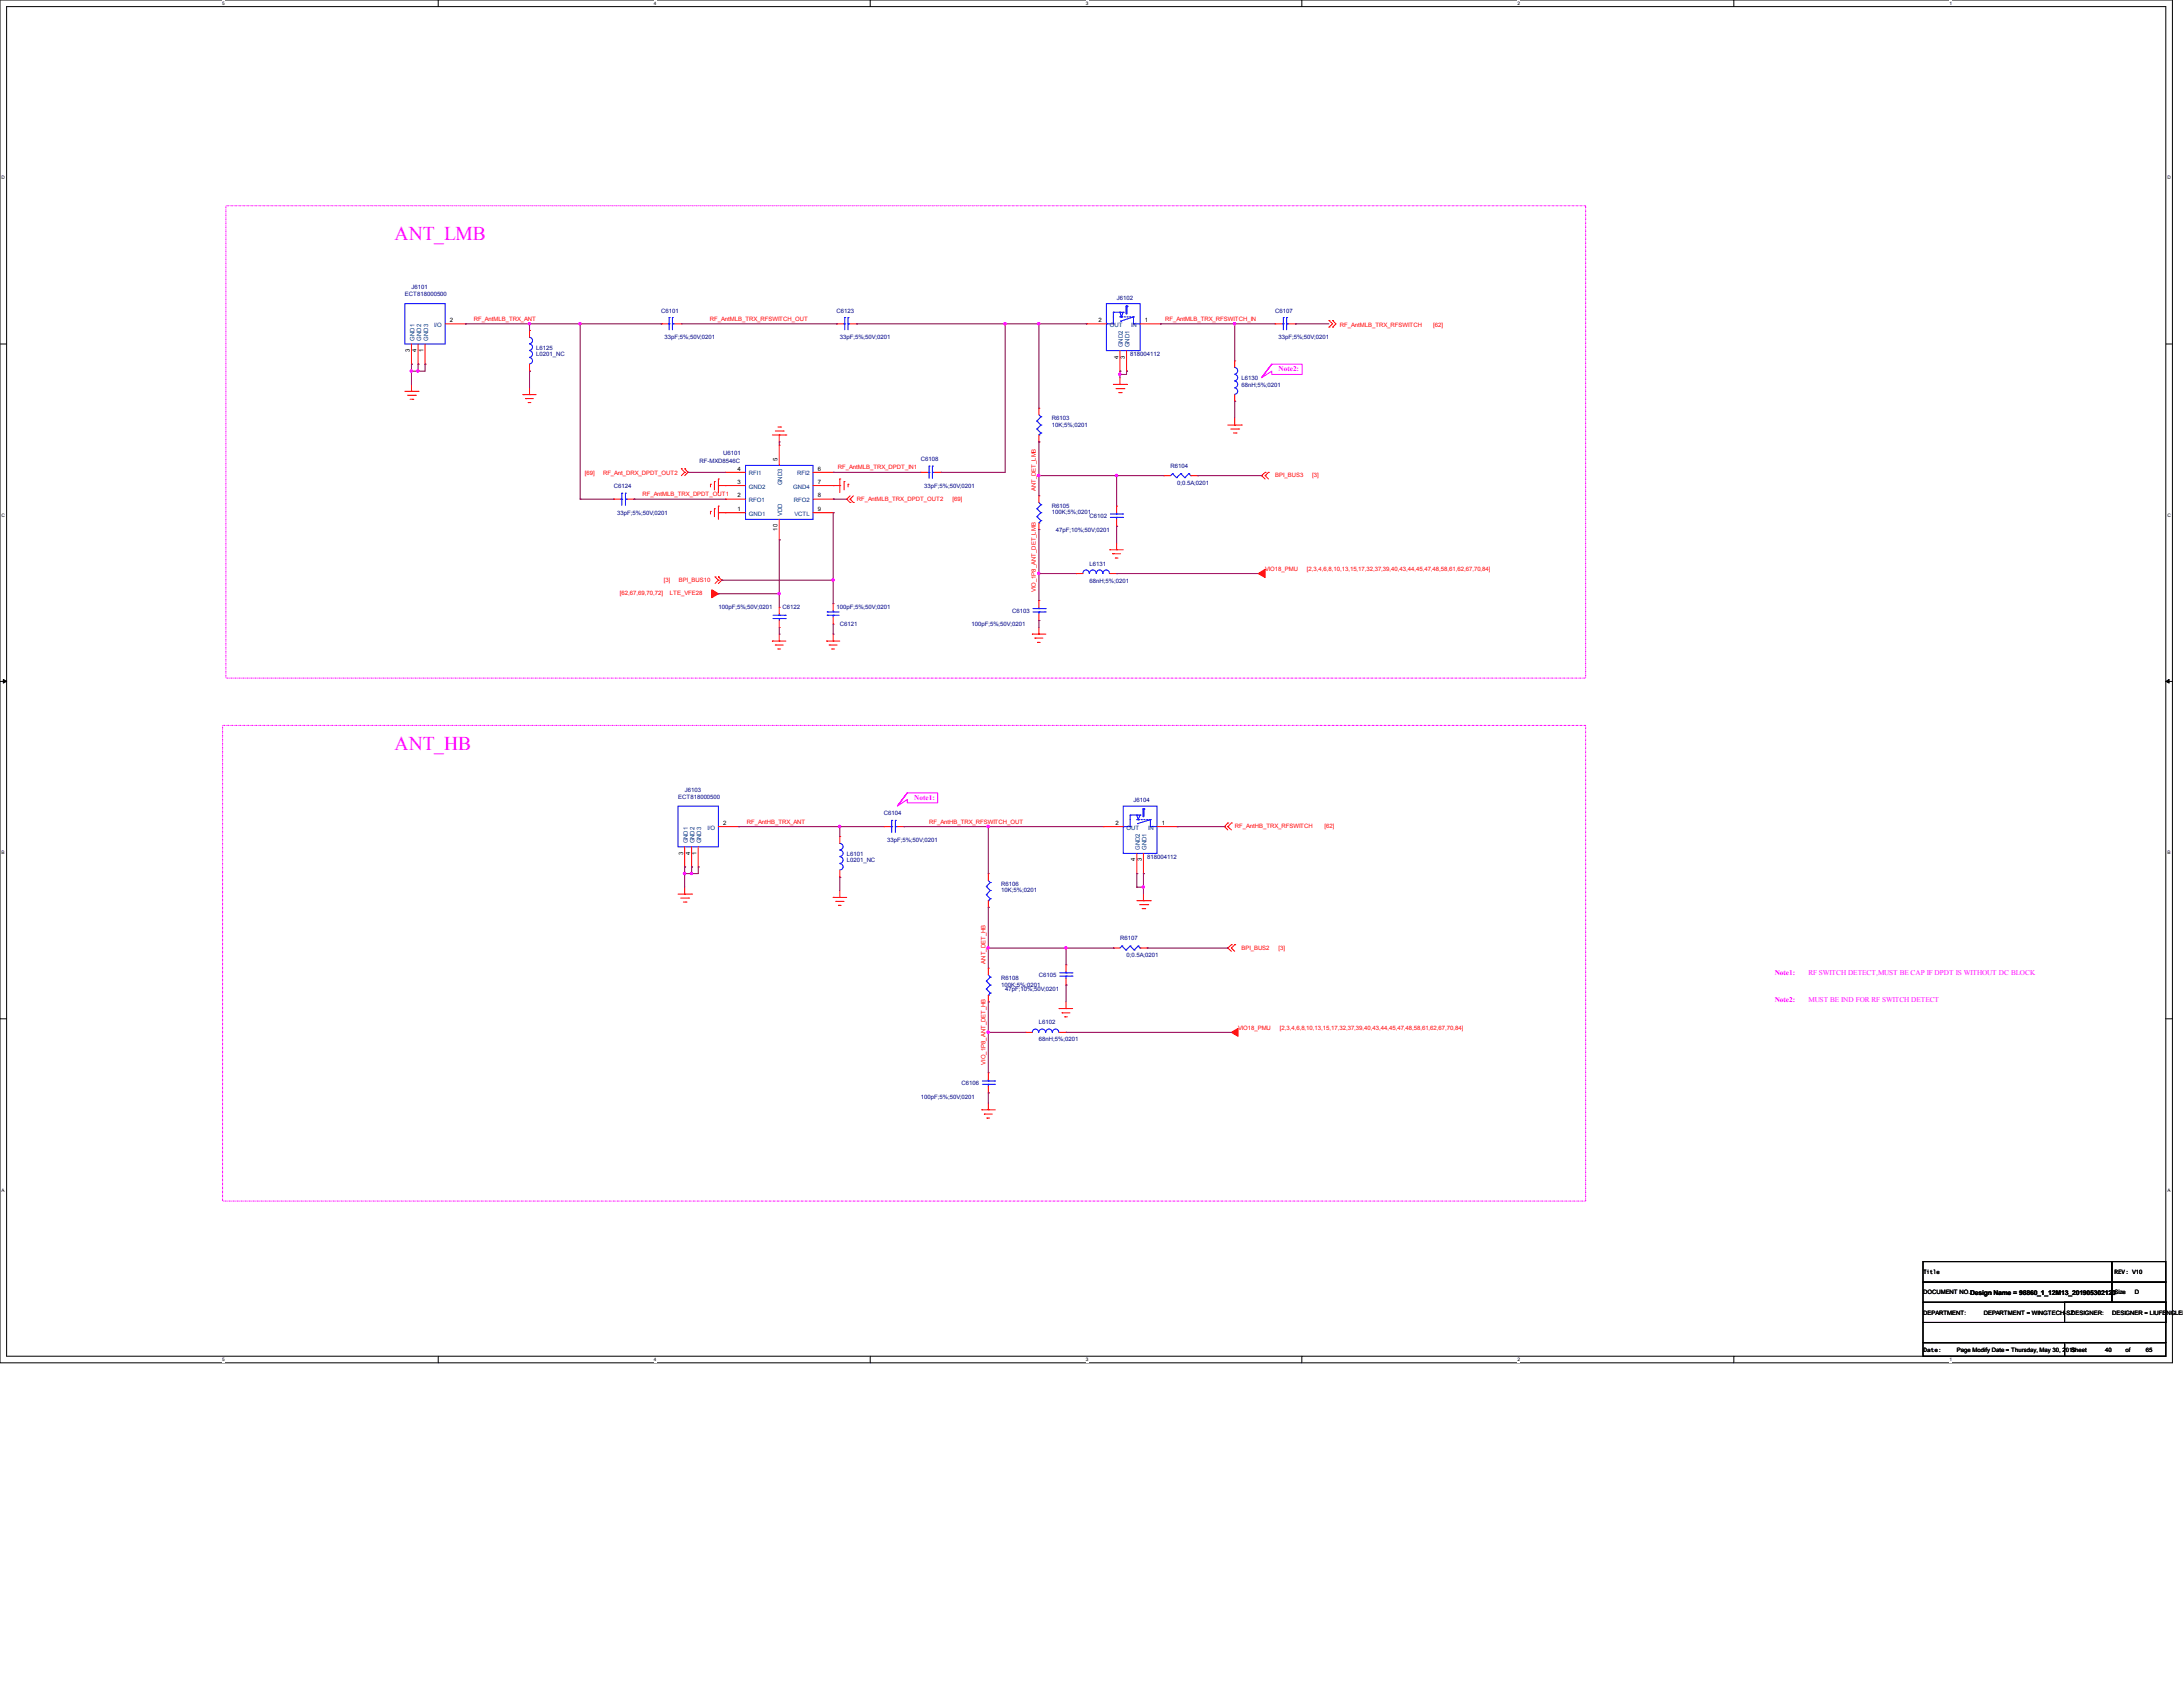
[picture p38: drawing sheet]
<svg xmlns="http://www.w3.org/2000/svg" width="279mm" height="216mm" viewBox="0 0 279 216" stroke-linecap="round" stroke-linejoin="round" font-family="sans-serif">
<defs><g id="words">
<g font-size="2.5" fill="#f0f">
<text x="50.5" y="30.7">ANT_LMB</text>
<text x="50.5" y="95.9">ANT_HB</text>
</g>
<g font-size=".9" fill="#f0f">
<text x="163.6" y="47.5">Note2:</text>
<text x="117" y="102.3">Note1:</text>
<text x="227.1" y="124.8">Note1:</text>
<text x="231.5" y="124.8">RF SWITCH DETECT,MUST BE CAP IF DPDT IS WITHOUT DC BLOCK</text>
<text x="227.1" y="128.2">Note2:</text>
<text x="231.5" y="128.2">MUST BE IND FOR RF SWITCH DETECT</text>
</g>
<g font-size=".8" fill="#000080">
<text x="51.8" y="37.8">ECT818000500</text>
<text x="52.7" y="37">J6101</text>
<text x="84.6" y="40">C6101</text>
<text x="107.1" y="40">C6123</text>
<text x="142.9" y="38.4">J6102</text>
<text x="163.2" y="40">C6107</text>
<text x="68.6" y="44.7">L6125</text>
<text x="68.6" y="45.6">L0201_NC</text>
<text x="85.1" y="43.4">33pF;5%;50V;0201</text>
<text x="107.5" y="43.4">33pF;5%;50V;0201</text>
<text x="144.7" y="45.6">818004112</text>
<text x="163.6" y="43.4">33pF;5%;50V;0201</text>
<text x="134.6" y="53.8">R6103</text>
<text x="158.9" y="48.6">L6130</text>
<text x="158.9" y="49.5">68nH;5%;0201</text>
<text x="89.5" y="59.3">RF-MXD8546C</text>
<text x="92.5" y="58.2">U6101</text>
<text x="117.9" y="59">C6108</text>
<text x="134.6" y="54.6">10K;5%;0201</text>
<text x="149.8" y="59.9">R6104</text>
<text x="78.6" y="62.4">C6124</text>
<text x="79" y="65.9">33pF;5%;50V;0201</text>
<text x="118.3" y="62.4">33pF;5%;50V;0201</text>
<text x="134.6" y="65">R6105</text>
<text x="134.6" y="65.8">100K;5%;0201</text>
<text x="150.7" y="62">0;0.5A;0201</text>
<text x="135.1" y="68.1">47pF;10%;50V;0201</text>
<text x="139.5" y="66.3">C6102</text>
<text x="92" y="78">100pF;5%;50V;0201</text>
<text x="100.2" y="78">C6122</text>
<text x="107.1" y="78">100pF;5%;50V;0201</text>
<text x="139.5" y="72.4">L6131</text>
<text x="139.5" y="74.5">68nH;5%;0201</text>
<text x="107.5" y="80.1">C6121</text>
<text x="124.3" y="80.1">100pF;5%;50V;0201</text>
<text x="129.5" y="78.4">C6103</text>
<text x="87.6" y="101.3">J6103</text>
<text x="86.8" y="102.2">ECT818000500</text>
<text x="113.1" y="104.4">C6104</text>
<text x="113.5" y="107.8">33pF;5%;50V;0201</text>
<text x="145.1" y="102.7">J6104</text>
<text x="108.4" y="109.5">L6101</text>
<text x="108.4" y="110.4">L0201_NC</text>
<text x="128.2" y="113.4">R6106</text>
<text x="146.8" y="109.9">818004112</text>
<text x="128.2" y="114.2">10K;5%;0201</text>
<text x="128.2" y="125.5">R6108</text>
<text x="133" y="125.1">C6105</text>
<text x="143.3" y="120.3">R6107</text>
<text x="144.2" y="122.5">0;0.5A;0201</text>
<text x="128.2" y="126.3">100K;5%;0201</text>
<text x="128.7" y="126.8">47pF;10%;50V;0201</text>
<text x="133" y="131.1">L6102</text>
<text x="133" y="133.3">68nH;5%;0201</text>
<text x="117.9" y="140.6">100pF;5%;50V;0201</text>
<text x="123.1" y="138.9">C6106</text>
</g>
<g font-size=".8" fill="#004080">
<text x="55.6" y="41.8">I/O</text>
<text x="142" y="41.8">OUT</text>
<text x="144.8" y="41.8">IN</text>
<text x="53" y="43.6" transform="rotate(-90 53 43.6)">GND1</text>
<text x="53.9" y="43.6" transform="rotate(-90 53.9 43.6)">GND2</text>
<text x="54.8" y="43.6" transform="rotate(-90 54.8 43.6)">GND3</text>
<text x="143.7" y="44.4" transform="rotate(-90 143.7 44.4)">GND2</text>
<text x="144.6" y="44.4" transform="rotate(-90 144.6 44.4)">GND1</text>
<text x="95.8" y="66">GND1</text>
<text x="95.8" y="64.3">RFO1</text>
<text x="95.8" y="62.5">GND2</text>
<text x="95.8" y="60.8">RFI1</text>
<text x="100.1" y="62.1" transform="rotate(-90 100.1 62.1)">GND3</text>
<text x="101.5" y="62.5">GND4</text>
<text x="101.6" y="64.3">RFO2</text>
<text x="101.7" y="66">VCTL</text>
<text x="102" y="60.8">RFI2</text>
<text x="100.1" y="66" transform="rotate(-90 100.1 66)">VDD</text>
<text x="88" y="107.9" transform="rotate(-90 88 107.9)">GND1</text>
<text x="88.9" y="107.9" transform="rotate(-90 88.9 107.9)">GND2</text>
<text x="89.8" y="107.9" transform="rotate(-90 89.8 107.9)">GND3</text>
<text x="90.6" y="106.2">I/O</text>
<text x="144.2" y="106.2">OUT</text>
<text x="146.9" y="106.2">IN</text>
<text x="145.9" y="108.8" transform="rotate(-90 145.9 108.8)">GND2</text>
<text x="146.7" y="108.8" transform="rotate(-90 146.7 108.8)">GND1</text>
</g>
<g font-size=".8">
<text x="57.6" y="41.2">2</text>
<text x="140.6" y="41.2">2</text>
<text x="146.5" y="41.2">1</text>
<text x="52.5" y="45" transform="rotate(-90 52.5 45)">3</text>
<text x="53.3" y="45" transform="rotate(-90 53.3 45)">4</text>
<text x="54.2" y="45" transform="rotate(-90 54.2 45)">1</text>
<text x="143.1" y="45.9" transform="rotate(-90 143.1 45.9)">4</text>
<text x="144" y="45.9" transform="rotate(-90 144 45.9)">3</text>
<text x="99.5" y="59" transform="rotate(-90 99.5 59)">5</text>
<text x="94.4" y="65.4">1</text>
<text x="94.4" y="63.7">2</text>
<text x="94.4" y="61.9">3</text>
<text x="94.4" y="60.2">4</text>
<text x="104.7" y="63.7">8</text>
<text x="104.7" y="60.2">6</text>
<text x="104.7" y="61.9">7</text>
<text x="104.7" y="65.4">9</text>
<text x="99.5" y="67.9" transform="rotate(-90 99.5 67.9)">10</text>
<text x="92.5" y="105.6">2</text>
<text x="142.8" y="105.6">2</text>
<text x="148.7" y="105.6">1</text>
<text x="87.4" y="109.4" transform="rotate(-90 87.4 109.4)">3</text>
<text x="88.3" y="109.4" transform="rotate(-90 88.3 109.4)">4</text>
<text x="89.2" y="109.4" transform="rotate(-90 89.2 109.4)">1</text>
<text x="145.3" y="110.2" transform="rotate(-90 145.3 110.2)">4</text>
<text x="146.1" y="110.2" transform="rotate(-90 146.1 110.2)">3</text>
<text x="246.1" y="165.7">DOCUMENT NO.:Design Name = 98860_1_12M13_201905302120Size</text>
<text x="246.2" y="163.1">Title</text>
<text x="270.6" y="163.1">REV: V10</text>
<text x="273.2" y="165.7">D</text>
<text x="246.1" y="168.2">DEPARTMENT:</text>
<text x="246.2" y="173.1">Date:</text>
<text x="250.5" y="173.1">Page Modify Date = Thursday, May 30, 2019</text>
<text x="253.9" y="168.2">DEPARTMENT = WINGTECH-SZ</text>
<text x="265.1" y="168.2">DESIGNER:</text>
<text x="265.1" y="173.1">Sheet</text>
<text x="269.4" y="173.1">40</text>
<text x="270.3" y="168.2">DESIGNER = LIUFENGLEI</text>
<text x="272.1" y="173.1">of</text>
<text x="274.6" y="173.1">65</text>
</g>
<g font-size=".8" fill="#f00">
<text x="60.6" y="41.1">RF_AntMLB_TRX_ANT</text>
<text x="90.9" y="41.1">RF_AntMLB_TRX_RFSWITCH_OUT</text>
<text x="149.1" y="41.1">RF_AntMLB_TRX_RFSWITCH_IN</text>
<text x="171.5" y="41.8">RF_AntMLB_TRX_RFSWITCH</text>
<text x="183.4" y="41.8">[62]</text>
<text x="74.9" y="60.8">[69]</text>
<text x="77.2" y="60.8">RF_Ant_DRX_DPDT_OUT2</text>
<text x="82.2" y="63.5">RF_AntMLB_TRX_DPDT_OUT1</text>
<text x="107.2" y="60.1">RF_AntMLB_TRX_DPDT_IN1</text>
<text x="109.6" y="64.1">RF_AntMLB_TRX_DPDT_OUT2</text>
<text x="121.9" y="64.1">[69]</text>
<text x="132.6" y="62.9" transform="rotate(-90 132.6 62.9)">ANT_DET_LMB</text>
<text x="163.2" y="61.1">BPI_BUS3</text>
<text x="167.9" y="61.1">[3]</text>
<text x="79.3" y="76.1">[62,67,69,70,72]</text>
<text x="85" y="74.5">[3]</text>
<text x="85.7" y="76.1">LTE_VFE28</text>
<text x="86.9" y="74.5">BPI_BUS10</text>
<text x="132.6" y="75.8" transform="rotate(-90 132.6 75.8)">VIO_1P8_ANT_DET_LMB</text>
<text x="161.9" y="73.1">VIO18_PMU</text>
<text x="167.3" y="73.1">[2,3,4,6,8,10,13,15,17,32,37,39,40,43,44,45,47,48,58,61,62,67,70,84]</text>
<text x="95.6" y="105.4">RF_AntHB_TRX_ANT</text>
<text x="118.9" y="105.4">RF_AntHB_TRX_RFSWITCH_OUT</text>
<text x="158" y="106">RF_AntHB_TRX_RFSWITCH</text>
<text x="169.5" y="106">[62]</text>
<text x="126.1" y="123.3" transform="rotate(-90 126.1 123.3)">ANT_DET_HB</text>
<text x="158.9" y="121.5">BPI_BUS2</text>
<text x="163.6" y="121.5">[3]</text>
<text x="158.5" y="131.8">VIO18_PMU</text>
<text x="163.8" y="131.8">[2,3,4,6,8,10,13,15,17,32,37,39,40,43,44,45,47,48,58,61,62,67,70,84]</text>
<text x="126.1" y="136.3" transform="rotate(-90 126.1 136.3)">VIO_1P8_ANT_DET_HB</text>
</g>
<g font-size=".6">
<text x="28.4" y=".6">5</text>
<text x="83.7" y=".6">4</text>
<text x="139" y=".6">3</text>
<text x="194.2" y=".6">2</text>
<text x="249.5" y=".6">1</text>
<text x=".2" y="22.9">D</text>
<text x="277.4" y="22.9">D</text>
<text x=".2" y="66.1">C</text>
<text x="277.4" y="66.1">C</text>
<text x=".2" y="109.3">B</text>
<text x="277.4" y="109.3">B</text>
<text x=".2" y="152.5">A</text>
<text x="277.4" y="152.5">A</text>
<text x="28.4" y="174.2">5</text>
<text x="83.7" y="174.2">4</text>
<text x="139" y="174.2">3</text>
<text x="194.2" y="174.2">2</text>
<text x="249.5" y="174.2">1</text>
</g>
</g></defs>
<path d="M0 0h278v174.4h-278zM.8 .8h276.4v172.8h-276.4z" fill="none" stroke="#000" stroke-width=".13"/>
<g fill="#fff">
<path d="M28.4 .1h.3v.7h-.3z"/>
<path d="M28.4 173.7h.3v.6h-.3z"/>
</g>
<path d="M56.1 0v.8M56.1 173.6v.8" fill="none" stroke="#000" stroke-width=".13"/>
<g fill="#fff">
<path d="M83.7 .1h.3v.7h-.3z"/>
<path d="M83.7 173.7h.3v.6h-.3z"/>
</g>
<path d="M111.4 0v.8M111.4 173.6v.8" fill="none" stroke="#000" stroke-width=".13"/>
<g fill="#fff">
<path d="M139 .1h.3v.7h-.3z"/>
<path d="M139 173.7h.3v.6h-.3z"/>
</g>
<path d="M166.6 0v.8M166.6 173.6v.8" fill="none" stroke="#000" stroke-width=".13"/>
<g fill="#fff">
<path d="M194.2 .1h.3v.7h-.3z"/>
<path d="M194.2 173.7h.3v.6h-.3z"/>
</g>
<path d="M221.9 0v.8M221.9 173.6v.8" fill="none" stroke="#000" stroke-width=".13"/>
<g fill="#fff">
<path d="M249.5 .1h.3v.7h-.3z"/>
<path d="M249.5 173.7h.3v.6h-.3z"/>
<path d="M.2 22.4h.4v.7h-.4z"/>
<path d="M277.4 22.4h.4v.7h-.4z"/>
<path d="M.2 65.6h.4v.7h-.4z"/>
<path d="M277.4 65.6h.4v.7h-.4z"/>
</g>
<path d="M0 44h.8M277.2 44h.8" fill="none" stroke="#000" stroke-width=".13"/>
<g fill="#fff">
<path d="M.2 108.8h.4v.7h-.4z"/>
<path d="M277.4 108.8h.4v.7h-.4z"/>
</g>
<path d="M0 87.2h.8M277.2 87.2h.8" fill="none" stroke="#000" stroke-width=".13"/>
<path d="M.4 87l.4 .2-.4 .2zM277.2 87.2l.4-.2v.4z" fill="#000" stroke="#000" stroke-width=".13"/>
<g fill="#fff">
<path d="M.2 152h.4v.7h-.4z"/>
<path d="M277.4 152h.4v.7h-.4z"/>
</g>
<path d="M0 130.4h.8M277.2 130.4h.8M246.1 171.8h18.1v1.8h-18.1zM246.1 169.2h31.1v2.6h-31.1zM246.1 166.7h31.1v2.5h-31.1zM246.1 161.5h24.2v2.6h-24.2zM246.1 164.1h24.2v2.6h-24.2zM264.2 171.8h13v1.8h-13zM264.2 166.7h13v2.5h-13zM270.3 161.5h6.9v2.6h-6.9zM270.3 164.1h6.9v2.6h-6.9z" fill="none" stroke="#000" stroke-width=".13"/>
<path d="M28.9 26.3h174v60.5h-174zM28.5 92.8h174.4v60.9h-174.4z" fill="none" stroke="#f0f" stroke-width=".13" stroke-dasharray=".2 .2 0 .2"/>
<path d="M162.8 46.6h3.9v1.3h-3.9v-.4l-1.3 .8zM116.1 101.5h3.9v1.2h-3.9v-.4l-1.2 .9z" fill="none" stroke="#f0f" stroke-width=".13"/>
<g fill="none" stroke="#f00" stroke-width=".13">
<path d="M51.8 50.1h1.7M52.2 50.6h1M52.5 51.1h.3M52.7 50.1h.1M52.7 46.6h.1M52.7 44v2.6M52.7 49.2v.9M52.8 51.1h.1M53.2 50.6h.1M53.5 50.1h.1M53.5 46.6h.1M53.5 44v2.6"/>
<path d="M54.4 46.6h.1M54.4 44v2.6M57 41.4h2.6M59.6 41.4h.1M66.9 50.5h.1M66.9 50.5h1.7M67.3 51h.1M67.3 51h1M67.6 51.5h.1M67.6 51.5h.3M67.8 50.5h.1M67.8 42.3h.1"/>
<path d="M67.8 47.5h.1M67.8 42.3v.9M67.8 46.6v.9M67.8 49.7v.8M84.6 41.4h.9M84.6 41.4h.1M86.4 41.4h.8M87.2 60l.4 .5M87.2 60h.1M87.2 41.4h.1M87.6 60h.1M87.6 60l.5 .5"/>
<path d="M98.8 55.7h1.8M99.2 55.2h1M99.6 54.7h.3M99.7 55.7h.1M99.7 57h.1M99.7 55.7v.9M99.7 57v2.6M99.9 54.7h.1M100.2 55.2h.1M100.6 55.7h.1M107.1 41.4h.8M107.1 41.4h.1"/>
<path d="M108.8 41.4h.8M109.6 41.4h.1M133 52.2h.1M133 56.6h.1M133 52.2v.9M133 55.7v.9M139 41.4h.1M139 41.4h2.6M142.5 49.2h1.7M142.8 49.7h1M143.2 50.2h.3M143.3 49.2h.1"/>
<path d="M143.3 47.5h.1M143.3 44.9v2.6M143.3 48.3v.9M143.5 50.2h.1M143.8 49.7h.1M144.2 49.2h.1M144.2 47.5h.1M144.2 44.9v2.6M145.9 41.4h2.6M148.5 41.4h.1M157.1 54.4h1.8M157.5 54.9h1"/>
<path d="M157.9 55.4h.3M158 54.4h.1M158 46.2h.1M158 51.4h.1M158 46.2v.8M158 50.5v.9M158 53.5v.9M158.2 55.4h.1M158.5 54.9h.1M158.9 54.4h.1M163.2 41.4h.9M163.2 41.4h.1"/>
<path d="M164.9 41.4h.9M165.8 41.4h.1M170.1 41h.1M170.1 41.9h.1M170.1 41l.5 .4-.5 .5M170.6 41l.4 .4-.4 .5M170.6 41h.1M170.6 41.9h.1M78.6 63.9h.8M78.6 63.9h.1M80.3 63.9h.9M81.2 63.9h.1"/>
<path d="M87.6 60.5h.1M87.6 60.5l-.4 .4M88.1 60.5l-.5 .4M88.1 60.5h.1M90.9 62h.1M90.9 65.4h.1M90.9 62v.3M90.9 65.4v.4M91.4 61.6h.1M91.4 65.1h.1M91.4 61.6v1.1M91.4 65.1v1"/>
<path d="M91.5 73.8h.1M91.5 73.8l.4 .5M91.9 73.8l.5 .5M91.9 74.3l-.4 .4M91.9 62.1h3.5M91.9 65.6h3.5M91.9 62.1h.1M91.9 61.3h.1M91.9 65.6h.1M91.9 64.8h.1M91.9 74.3h.1M91.9 73.8h.1"/>
<path d="M91.9 61.3v1.7M91.9 64.8v1.7M92.4 74.3h.1M92.4 74.3l-.5 .4M92.8 65.6h.1M92.8 63.9h.1M92.8 62.1h.1M92.8 60.5h.1M92.8 60.5h2.6M92.8 63.9h2.6M99.7 77.7h.1M99.7 69.1h.1"/>
<path d="M99.7 66.5v2.6M99.7 77.7v.9M99.7 79.4v.9M104.1 62.1h3.4M104.1 65.6h2.5M104.1 60.5h2.5M104.1 63.9h2.5M106.6 77.3h.1M106.6 79.9h.1M106.6 60.5h.1M106.6 62.1h.1M106.6 63.9h.1"/>
<path d="M106.6 65.6h.1M106.6 77.3v.8M106.6 79v.9M107.5 62.1h.1M107.5 61.3h.1M107.5 61.3v1.7M108 61.6h.1M108 61.6v1.1M108.4 63.9h.1M108.4 63.9l.4 .4M108.5 62h.1M108.5 62v.3"/>
<path d="M108.8 63.9h.1M108.8 64.3h.1M108.8 63.9l.4 .4M108.8 63.5l-.4 .4M109.2 64.3h.1M109.2 63.5l-.4 .4M117.9 60.5h.1M117.9 60.5h.8M119.6 60.5h.8M120.4 60.5h.1M133 76.8h.1M133 79.4h.1"/>
<path d="M133 63.5h.1M133 67.8h.1M133 63.5v.8M133 66.9v.9M133 76.8v.9M133 78.6v.8M137.7 73.4h.1M137.7 73.4h.9M142 70.4h1.8M142 70.4h.1M142 73.4h.9M142.4 70.9h.1"/>
<path d="M142.4 70.9h1M142.7 71.4h.4M142.7 71.4h.1M142.9 70.4h.1M142.9 73.4h.1M142.9 64.8h.1M142.9 67.4h.1M142.9 64.8v.8M142.9 66.5v.9M142.9 69.5v.9M149 60.9h.8M149 60.9h.1"/>
<path d="M152.4 60.9h.9M153.3 60.9h.1M161.5 60.9h.1M161.5 60.9l.4 .4M161.9 60.5l-.4 .4M161.9 60.9h.1M161.9 60.5h.1M161.9 60.9l.4 .4M162.3 60.5l-.4 .4M162.3 60.5h.1M98.8 82h1.8M98.8 82h.1"/>
<path d="M99.2 82.5h.1M99.2 82.5h1M99.6 83.1h.1M99.6 83.1h.3M99.7 82h.1M99.7 80.3h.1M99.7 81.2v.8M105.8 82h1.7M105.8 82h.1M106.1 82.5h.1M106.1 82.5h1M106.5 83.1h.1"/>
<path d="M106.5 83.1h.3M106.6 82h.1M106.6 81.2v.8M132.1 81.2h.1M132.1 81.2h1.8M132.5 81.7h1M132.5 81.7h.1M132.8 82.2h.3M132.8 82.2h.1M133 81.2h.1M133 80.3v.9M86.8 114.4h1.7"/>
<path d="M87.1 114.9h1M87.5 115.4h.3M87.6 114.4h.1M87.6 111h.1M87.6 108.4v2.6M87.6 113.5v.9M87.8 115.4h.1M88.1 114.9h.1M88.5 114.4h.1M88.5 111h.1M88.5 108.4v2.6M89.4 111h.1"/>
<path d="M89.4 108.4v2.6M91.9 105.8h2.6M94.5 105.8h.1M106.6 114.9h.1M106.6 114.9h1.8M107 115.4h.1M107 115.4h1M107.3 115.9h.4M107.3 115.9h.1M107.5 114.9h.1M107.5 107.1h.1M107.5 112.3h.1"/>
<path d="M107.5 107.1v.8M107.5 111.4v.9M107.5 114v.9M113.1 105.8h.9M113.1 105.8h.1M114.9 105.8h.8M115.7 105.8h.1M126.5 111.8h.1M126.5 116.1h.1M126.5 111.8v.9M126.5 115.3v.8M141.2 105.8h2.6"/>
<path d="M141.2 105.8h.1M145.5 111.8h.1M145.5 115.3h1.7M145.5 109.2v2.6M145.8 115.8h1.1M146.2 116.3h.3M146.3 115.3h.1M146.3 111.8h.1M146.3 109.2v2.6M146.3 114.4v.9M146.5 116.3h.1M146.9 115.8h.1"/>
<path d="M147.2 115.3h.1M148.1 105.8h2.6M150.7 105.8h.1M156.7 105.8h.1M156.7 105.8l.4 .4M157.1 105.3l-.4 .5M157.1 105.8h.1M157.1 105.3h.1M157.1 105.8l.5 .4M157.6 105.3l-.5 .5M157.6 105.3h.1M126.5 137.3h.1"/>
<path d="M126.5 139.9h.1M126.5 123.9h.1M126.5 128.2h.1M126.5 123.9v.9M126.5 127.4v.8M126.5 137.3v.9M126.5 139v.9M131.2 132.1h.9M131.2 132.1h.1M135.6 129.1h.1M135.6 132.1h.8M135.6 129.1h1.7"/>
<path d="M135.9 129.6h.1M135.9 129.6h1M136.3 130.1h.3M136.3 130.1h.1M136.4 129.1h.1M136.4 132.1h.1M136.4 123.5h.1M136.4 126.1h.1M136.4 123.5v.8M136.4 125.2v.9M136.4 128.2v.9M142.5 121.3h.8"/>
<path d="M142.5 121.3h.1M145.9 121.3h.9M146.8 121.3h.1M157.1 121.3h.1M157.1 121.3l.5 .5M157.6 121.3l.4 .5M157.6 120.9l-.5 .4M157.6 121.3h.1M157.6 120.9h.1M158 120.9h.1M158 120.9l-.4 .4M125.6 142h1.8"/>
<path d="M125.6 142h.1M126 142.6h.1M126 142.6h1M126.3 143.1h.1M126.3 143.1h.4M126.5 142h.1M126.5 141.2v.8"/>
</g>
<g fill="#f00" stroke="#f00" stroke-width=".13">
<path d="M161 73.4l.9-.5v1z" fill-rule="evenodd"/>
<path d="M157.6 132.1l.9-.5v1z" fill-rule="evenodd"/>
<path d="M91.1 75.5l.8 .5-.8 .5z" fill-rule="evenodd"/>
</g>
<g fill="none" stroke="#00f" stroke-width=".13">
<path d="M51.8 38.9h5.2v5.1h-5.2zM141.6 38.9h4.3v6h-4.3zM142.5 40h.1M142.5 40v1.4M142.5 40h1.3M143.3 40h.1M143.3 40l.2 .6M143.8 40h.1M143.8 40l-.3 .6M67.8 43.2a.4 .4 0 0 1 .4 .4 .4 .4 0 0 1-.4 .4M67.8 44a.4 .4 0 0 1 .4 .4 .4 .4 0 0 1-.4 .4M67.8 45.8a.4 .4 0 0 1 .4 .4 .4 .4 0 0 1-.4 .4"/>
<path d="M67.8 44.9a.43 .43 0 0 1 .4 .4 .43 .43 0 0 1-.4 .4M85.5 41.4h.1M85.6 41.4h.1M85.6 40.6h.1M85.6 40.6v1.6M86.1 41.4h.3M86.1 40.6h.1M86.1 41.4h.1M86.1 40.6v1.6M95.4 59.6h8.7v6.9h-8.7zM107.9 41.4h.2M108.1 41.4h.1"/>
<path d="M108.1 40.6h.1M108.1 40.6v1.6M108.5 40.6h.1M108.5 41.4h.1M108.5 40.6v1.6M108.5 41.4h.3M118.9 59.6h.1M118.9 59.6v1.6M119.3 59.6h.1M119.3 59.6v1.6M132.7 53.9h.1M132.7 54.9h.1"/>
<path d="M132.7 53.9l.5 .5M132.7 54.9l.5 .5M133 55.7h.1M133 53.1l.2 .2M133.2 53.3h.1M133.2 54.4h.1M133.2 55.4h.1M133.2 53.3l-.5 .6M133.2 54.4l-.5 .5M133.2 55.4l-.2 .3M141.6 41.4h.1M141.6 41.4h.9"/>
<path d="M142.5 41.4h.1M143.4 41.1h.1M143.5 40.6h.1M145.1 41.4h.1M145.1 40.6h.1M145.1 40.6v.8M145.1 40.6l-1.7 .5M145.1 41.4h.8M158 47a.43 .43 0 0 1 .4 .5 .43 .43 0 0 1-.4 .4M158 47.9a.4 .4 0 0 1 .4 .4 .4 .4 0 0 1-.4 .4M158 48.8a.43 .43 0 0 1 .4 .4 .43 .43 0 0 1-.4 .4M158 49.7a.4 .4 0 0 1 .4 .4 .4 .4 0 0 1-.4 .4"/>
<path d="M164.1 41.4h.2M164.3 41.4h.1M164.3 40.6h.1M164.3 40.6v1.6M164.7 40.6h.1M164.7 41.4h.1M164.7 40.6v1.6M164.7 41.4h.2M79.4 63.9h.2M79.6 63.9h.1M79.6 63.1h.1M79.6 63.1v1.6"/>
<path d="M80.1 63.1h.1M80.1 63.9h.1M80.1 63.1v1.6M80.1 63.9h.2M98.9 78.7h1.6M98.9 79.2h1.6M99.7 78.7h.1M99.7 79.2h.1M99.7 78.6v.1M99.7 79.2v.2M100.5 79.2h.1M100.5 78.7h.1"/>
<path d="M105.9 78.7h.1M105.9 78.3h.1M105.9 78.3h1.5M105.9 78.7h1.5M106.6 78.3h.1M106.6 78.7h.1M106.6 78.1v.2M106.6 78.7v.3M118.7 60.5h.2M118.9 60.5h.1M119.3 60.5h.1M119.3 60.5h.3"/>
<path d="M132.2 78.3h1.6M132.2 77.9h1.6M132.7 65.1h.1M132.7 66.1h.1M132.7 65.1l.5 .5M132.7 66.1l.5 .5M133 77.9h.1M133 78.3h.1M133 66.9h.1M133 77.7v.2M133 78.3v.3M133 64.3l.2 .3"/>
<path d="M133.2 64.6h.1M133.2 65.6h.1M133.2 66.6h.1M133.2 64.6l-.5 .5M133.2 65.6l-.5 .5M133.2 66.6l-.2 .3M133.8 78.3h.1M133.8 77.9h.1M139.4 73.4a.4 .4 0 0 0-.4-.5 .4 .4 0 0 0-.4 .5M140.3 73.4a.42 .42 0 0 0-.4-.5 .42 .42 0 0 0-.5 .5M141.1 73.4a.4 .4 0 0 0-.4-.5 .4 .4 0 0 0-.4 .5M142 73.4a.4 .4 0 0 0-.4-.5 .4 .4 0 0 0-.4 .5"/>
<path d="M142.1 66.2h1.6M142.1 65.8h1.6M142.9 65.8h.1M142.9 66.2h.1M142.9 65.6v.2M142.9 66.2v.3M143.7 66.2h.1M143.7 65.8h.1M150.1 60.6l-.3 .3M150.1 60.6h.1M150.1 60.6l.5 .5M150.6 61.1h.1"/>
<path d="M151.1 60.6h.1M151.1 60.6l.5 .5M151.1 60.6l-.5 .5M151.6 61.1h.1M152.1 60.6l-.5 .5M152.1 60.6h.1M152.1 60.6l.3 .3M152.4 60.9h.1M86.8 103.2h5.1v5.2h-5.1zM107.5 109.6a.42 .42 0 0 1 .4 .5 .42 .42 0 0 1-.4 .4M107.5 108a.4 .4 0 0 1 .4 .4 .4 .4 0 0 1-.4 .4M107.5 108.8a.4 .4 0 0 1 .4 .4 .4 .4 0 0 1-.4 .4"/>
<path d="M107.5 110.5a.4 .4 0 0 1 .4 .4 .4 .4 0 0 1-.4 .4M114 105.8h.1M114.1 105.8h.1M114.1 105h.1M114.1 105v1.6M114.6 105h.1M114.6 105.8h.1M114.6 105v1.6M114.6 105.8h.3M126.2 113.5h.1M126.2 114.5h.1M126.2 113.5l.5 .5"/>
<path d="M126.2 114.5l.5 .5M126.5 115.3h.1M126.5 112.7l.2 .2M126.7 112.9h.1M126.7 114h.1M126.7 115h.1M126.7 112.9l-.5 .6M126.7 114l-.5 .5M126.7 115l-.2 .3M143.8 105.8h.1M143.8 105.8h.9M143.8 103.2h4.3v6h-4.3z"/>
<path d="M144.7 105.8h.1M144.7 104.3h.1M144.7 104.3v1.5M144.7 104.3h1.2M145.5 104.3h.1M145.5 104.3l.2 .6M145.6 105.4h.1M145.7 104.9h.1M145.9 104.3h.1M145.9 104.3l-.2 .6M147.2 105.8h.1M147.2 104.9h.1"/>
<path d="M147.2 104.9v.9M147.2 104.9l-1.6 .5M147.2 105.8h.9M125.7 138.8h1.6M125.7 138.3h1.6M126.2 125.6h.1M126.2 126.6h.1M126.2 125.6l.5 .5M126.2 126.6l.5 .5M126.5 138.3h.1M126.5 138.8h.1M126.5 127.4h.1"/>
<path d="M126.5 138.2v.1M126.5 138.8v.2M126.5 124.8l.2 .3M126.7 125.1h.1M126.7 126.1h.1M126.7 127.1h.1M126.7 125.1l-.5 .5M126.7 126.1l-.5 .5M126.7 127.1l-.2 .3M127.3 138.8h.1M127.3 138.3h.1M132.9 132.1a.4 .4 0 0 0-.4-.4 .4 .4 0 0 0-.4 .4"/>
<path d="M133.8 132.1a.42 .42 0 0 0-.4-.4 .42 .42 0 0 0-.4 .4M134.7 132.1a.4 .4 0 0 0-.4-.4 .4 .4 0 0 0-.4 .4M135.5 132.1a.4 .4 0 0 0-.4-.4 .4 .4 0 0 0-.4 .4M135.6 124.9h1.6M135.6 124.5h1.6M136.4 124.5h.1M136.4 124.9h.1M136.4 124.3v.2M136.4 124.9v.3M137.2 124.9h.1M137.2 124.5h.1M143.6 121.1l-.3 .2"/>
<path d="M143.6 121.1h.1M143.6 121.1l.5 .5M144.1 121.6h.1M144.7 121.1h.1M144.7 121.1l.5 .5M144.7 121.1l-.6 .5M145.2 121.6h.1M145.7 121.1l-.5 .5M145.7 121.1h.1M145.7 121.1l.2 .2M145.9 121.3h.1"/>
</g>
<path d="M143.3 40.6h.1M145.1 40.6h-1.8M145.5 104.9h.1M147.2 104.9h-1.7" fill="none" stroke="#00f" stroke-width=".13" stroke-dasharray=".2 .2"/>
<path d="M144.2 39.2h.1M144.2 39.2v.9M146.3 103.5h.1M146.3 103.5v1" fill="none" stroke="#00f" stroke-width=".25"/>
<g fill="none" stroke="#800040" stroke-width=".13">
<path d="M52.7 47.5h.1M52.7 46.6h.1M52.7 46.6v2.6M53.5 47.5h.1M53.5 46.6h.1M53.5 46.6v.9M54.4 46.6h.1M54.4 46.6v.9h-1.7M59.6 41.4h25M59.6 41.4h.1M67.8 47.5h.1M67.8 41.4h.1"/>
<path d="M67.8 41.4v.9M67.8 47.5v2.2M74.3 41.4h.1M74.3 41.4v22.5M84.6 41.4h.1M87.2 41.4h19.9M99.7 56.6h.1M99.7 56.6v.4M107.1 41.4h.1M109.6 41.4h.1M109.6 41.4h29.4M128.7 41.4h.1"/>
<path d="M128.7 41.4v19.1h-8.3M133 56.6h.1M133 41.4h.1M133 41.4v10.8M133 56.6v6.9M139 41.4h.1M143.3 47.5h.1M143.3 47.9h.1M143.3 47.5v.8M144.2 47.5h.1M144.2 47.5v.4h-.9M148.5 41.4h.1"/>
<path d="M148.5 41.4h14.7M158 51.4h.1M158 41.4h.1M158 41.4v4.8M158 51.4v2.1M165.8 41.4h4.3M165.8 41.4h.1M74.3 63.9h.1M74.3 63.9h4.3M81.2 63.9h.1M81.2 63.9h11.6M88.1 60.5h4.7"/>
<path d="M88.1 60.5h.1M91.9 76h7.8M91.9 76h.1M92.4 74.3h.1M92.4 74.3h14.2M99.7 69.1h.1M99.7 76h.1M99.7 69.1v8.6M106.6 60.5h11.3M106.6 60.5h.1M106.6 63.9h.1M106.6 65.6h.1"/>
<path d="M106.6 74.3h.1M106.6 65.6v11.7M106.6 79.9v1.3M106.6 63.9h1.8M120.4 60.5h.1M133 73.4h4.7M133 60.9h16M133 79.4h.1M133 67.8h.1M133 60.9h.1M133 73.4h.1M133 67.8v9"/>
<path d="M133 79.4v.9M142.9 60.9h.1M142.9 73.4h.1M142.9 67.4h.1M142.9 60.9v3.9M142.9 67.4v2.1M142.9 73.4h18.1M153.3 60.9h.1M153.3 60.9h8.2M99.7 81.2h.1M99.7 80.3v.9M106.6 81.2h.1"/>
<path d="M87.6 111h.1M87.6 111.8h.1M87.6 111v2.5M88.5 111h.1M88.5 111.8h.1M88.5 111v.8M89.4 111h.1M89.4 111v.8h-1.8M94.5 105.8h.1M94.5 105.8h18.6M107.5 105.8h.1M107.5 112.3h.1"/>
<path d="M107.5 105.8v1.3M107.5 112.3v1.7M115.7 105.8h.1M115.7 105.8h25.5M126.5 105.8h.1M126.5 116.1h.1M126.5 105.8v6M126.5 116.1v7.8M145.5 113.5h.8M145.5 111.8h.1M145.5 113.5h.1M145.5 111.8v1.7"/>
<path d="M146.3 111.8h.1M146.3 113.5h.1M146.3 111.8v2.6M150.7 105.8h.1M150.7 105.8h6M126.5 121.3h.1M126.5 128.2h.1M126.5 132.1h.1M126.5 139.9h.1M126.5 128.2v9.1M126.5 139.9v1.3M126.5 132.1h4.7"/>
<path d="M126.5 121.3h16M136.4 121.3h.1M136.4 126.1h.1M136.4 132.1h.1M136.4 121.3v2.2M136.4 126.1v2.1M136.4 132.1h21.2M142.5 121.3h.1M146.8 121.3h10.3M146.8 121.3h.1"/>
</g>
<g fill="#f0f" stroke="#f0f" stroke-width=".13">
<circle cx="53.5" cy="47.5" r=".15"/>
<circle cx="52.6" cy="47.5" r=".15"/>
<circle cx="143.3" cy="47.9" r=".15"/>
<circle cx="132.9" cy="73.4" r=".15"/>
<circle cx="142.9" cy="60.9" r=".15"/>
<circle cx="132.9" cy="60.9" r=".15"/>
<circle cx="67.8" cy="41.4" r=".15"/>
<circle cx="74.2" cy="41.4" r=".15"/>
<circle cx="107.5" cy="105.8" r=".15"/>
<circle cx="126.5" cy="105.8" r=".15"/>
<circle cx="88.5" cy="111.8" r=".15"/>
<circle cx="87.6" cy="111.8" r=".15"/>
<circle cx="146.3" cy="113.5" r=".15"/>
<circle cx="126.5" cy="121.3" r=".15"/>
<circle cx="136.4" cy="121.3" r=".15"/>
<circle cx="126.5" cy="132.1" r=".15"/>
<circle cx="158" cy="41.4" r=".15"/>
<circle cx="128.6" cy="41.4" r=".15"/>
<circle cx="106.6" cy="74.2" r=".15"/>
<circle cx="99.7" cy="76" r=".15"/>
<circle cx="132.9" cy="41.4" r=".15"/>
</g>
<use href="#words"/>
</svg>
